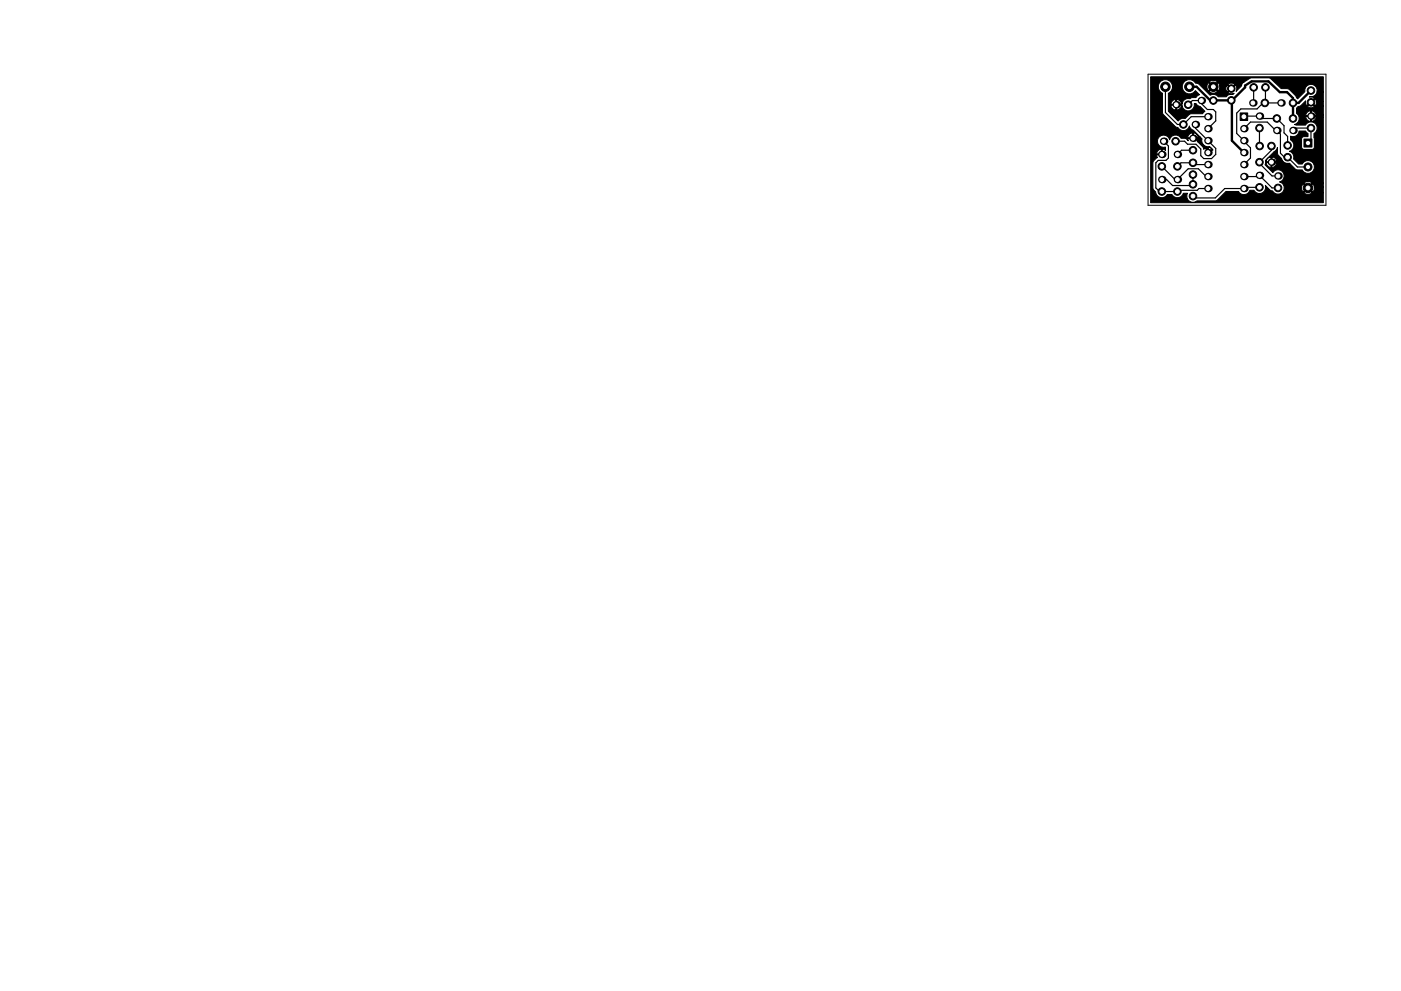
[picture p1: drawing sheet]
<svg xmlns="http://www.w3.org/2000/svg" width="297mm" height="210mm" viewBox="0 0 297 210" stroke-linecap="round" stroke-linejoin="round" font-family="sans-serif">
<path d="M243.4 15.7h37.7v27.9h-37.7z" fill="none" stroke="#000" stroke-width=".21"/>
<g fill="#000" stroke="#000" stroke-width=".21">
<path d="M262.9 24h1.6v1.6h-1.6zM276.5 29.5h1.7v1.7h-1.7zM244 16.3h36.6v3.2h-1.3v-.5a1.32 1.32 0 0 0-1.6-1.1 1.32 1.32 0 0 0-1 1.6l-1.6 1.5-.4-.7-1.3-1.3-.5-.2h-1.3l-2.1-2.1-.6-.2h-3.7l-1.5 .9h-5.6l-.1-.2a1.16 1.16 0 0 0-1.6 .2l.9 .9 .8-.9h5.6l-.4 .6h-1.5l-.1-.2a.95 .95 0 0 0-1.3 .2l.7 .6 .7-.6h1.5l-.1 .2-1.1 1.2a.96 .96 0 0 0-.2-1.3l-.7 .7h-.3l-.7-.7-1.6 .1-.4-.6-.8 .8h-.3l-.8-.8-.2 .1a1.15 1.15 0 0 0 .2 1.5l.8-.8h.3l.8 .8 .4-.5v-.5h1.5l-.2 .8 .2 .4h-2l-.8-.8-.9 .8 .1 .2a1.16 1.16 0 0 0 1.6-.2l2.1 .1 .7-.7h.3l-.8 .8 .4 .3 .9-.1-.3 .2a1.26 1.26 0 0 0-1.4 .5h-1.7l-.8-.5-.9 .2-2.4-2.3-.7-.2a1.52 1.52 0 0 0-2.3-.5 1.52 1.52 0 0 0 0 2.4 1.52 1.52 0 0 0 2.3-.4l.8 .9-.5 .3-.2 .3-1 .1-.3 .2a1.28 1.28 0 0 0-1.7 .9l-.2-.3a1.13 1.13 0 0 0-1.2-.4 1.13 1.13 0 0 0-.9 .9h1v-.9h.2v.9h.9l.2-.2v.6l-.2-.2h-2.1v.2a.93 .93 0 0 0 1 .8v-1h.2v1h.2l.4-.2 .5-.6a1.32 1.32 0 0 0 1.6 1 1.32 1.32 0 0 0 1-1.5h.4l.2 .2 .6 .4 1.1 1-.5 .5-2.7 .1-1 1-.1-.1a1.31 1.31 0 0 0-1.4 .6l-2.1-2.1v-3.8a1.51 1.51 0 0 0 .6-2.3 1.51 1.51 0 0 0-2.4 0 1.51 1.51 0 0 0 .6 2.3v4.3l2.7 2.8 .4 .1a1.4 1.4 0 0 0 1.4 .7 1.4 1.4 0 0 0 1.2-1 1.16 1.16 0 0 0 .8 .9l1.4 1.5h-.4a1.12 1.12 0 0 0-1.1-.8 1.12 1.12 0 0 0-1 .9h.9v-.9h.2v.9h1v-.1h.4l.5 .4a1.27 1.27 0 0 0 1.6 1.6l.6 .8a.87 .87 0 0 0-.9-.6v1.2h-.2v-1.2h-.2l-.6 .4-.2-.5-1.2-1.2 .2-.6h-2.1v.5l-.5-.5-1-.2a1.32 1.32 0 0 0-1.4-.5 1.32 1.32 0 0 0-1 1 1.32 1.32 0 0 0-1.7-1 1.32 1.32 0 0 0-.9 1.7 1.32 1.32 0 0 0 1.7 .8v.7l-.2-.1a1.07 1.07 0 0 0-1.6 .9h.9v-1h.2v1.2h-1.1l.1 .5-.9 .9v5.8a1.76 1.76 0 0 1 .7 1.3 1.31 1.31 0 0 0 2.3-.1h1v.1a1.31 1.31 0 0 0 1.3 .5 1.31 1.31 0 0 0 1.1-.9h.9l-.2 .4a1.31 1.31 0 0 0 .6 1.3 1.31 1.31 0 0 0 1.6-.1h4.1l2-2h2.7a1.31 1.31 0 0 0 1.3 .7 1.31 1.31 0 0 0 1.1-.9h.9v.1a1.31 1.31 0 0 0 1.7 .4 1.31 1.31 0 0 0 .7-1.6l1 1 .5 .2a1.32 1.32 0 0 0 2.2 .2 1.32 1.32 0 0 0-.7-2.1 1.3 1.3 0 0 0 .7-2 1.3 1.3 0 0 0-2.1 0l-1.7-1.6 .1-1 2.4-2.3 .2-.4v1.4l.8 .9 .2 .5h-1.2l-.1-.3a1.13 1.13 0 0 0-1.2-.4 1.13 1.13 0 0 0-.9 .9h1v-.9h.2v.9l2.2-.2 .8 .6h.7h-2.7l-.1-.2h-2.1v.2a.93 .93 0 0 0 1 .8v-1h.2v1h.1l.5-.2 .4-.6h2.7l1.4 1.3 1.3 .1a1.37 1.37 0 0 0 2.1 .4 1.37 1.37 0 0 0 0-2.1 1.37 1.37 0 0 0-2.1 .4h-.8l-1-1.1a1.26 1.26 0 0 0-.9-1.6 1.3 1.3 0 0 0 .9-1.1 1.3 1.3 0 0 0-.7-1.3v-.8a1.28 1.28 0 0 0 1.8-1.1h1.4l.5 .5v.7h-1l-.3 .3v2.1l.5 .3h1.7l.4-.3v-3.1a1.31 1.31 0 0 0 .3-2.1 1.31 1.31 0 0 0-2.1 .3h-2l-.3-.1 .4-.2a1.32 1.32 0 0 0 0-2.1v-1.2l.3-.3 .7-.2 .9-1a.9 .9 0 0 0 .3 1l1.5-1.5-.4-.3h-.6l.1-.1a1.32 1.32 0 0 0 1.6-1h1.3v2h-1.5l-.3-.5-.7 .7 .7 .7 .3-.4v-.5h1.5v1h-2l-.6-.6-.7 .6v.2a.95 .95 0 0 0 1.3-.2h2v1.9h-1.5l-.2-.5a1.23 1.23 0 0 0-2.1 .5l.1 .1h1v-.9h.2v.9l2.5-.1v.5l-3.7-.2a.85 .85 0 0 0 1 1v-1h.2v1h.1l.7-.4 .2-.4h1.5v14h-2.4a1.07 1.07 0 0 0-1.7 0l.8 .8 .9-.8h2.4v.7h-1.9l-.4-.6-.8 .9h-.3l-.9-.9a1.06 1.06 0 0 0 0 1.7l.9-.8h.3l.8 .8 .4-.5v-.6h1.9v1.3h-2.4l-.9-.9-.8 .9 .1 .1a1.16 1.16 0 0 0 1.6-.1h2.4v2.1h-36.6z"/>
<circle cx="247.1" cy="18.4" r="1"/>
<circle cx="252.2" cy="18.4" r="1"/>
<circle cx="257.3" cy="18.4" r="1"/>
<circle cx="261.1" cy="18.8" r=".8"/>
<circle cx="265.8" cy="18.5" r=".8"/>
<circle cx="268.3" cy="18.5" r=".8"/>
<circle cx="278" cy="19.2" r=".8"/>
<circle cx="246.3" cy="35.3" r=".8"/>
<circle cx="249.3" cy="30" r=".8"/>
<circle cx="249.6" cy="35.3" r=".8"/>
<circle cx="250.9" cy="26.4" r=".8"/>
<circle cx="251.9" cy="22.2" r=".8"/>
<circle cx="252.9" cy="37" r=".8"/>
<circle cx="252.9" cy="34.5" r=".8"/>
<circle cx="252.9" cy="39.1" r=".8"/>
<circle cx="252.9" cy="31.9" r=".8"/>
<circle cx="257.3" cy="21.3" r=".8"/>
<circle cx="261.1" cy="21.3" r=".8"/>
<circle cx="267" cy="27.2" r=".8"/>
<circle cx="267" cy="34.4" r=".8"/>
<circle cx="267" cy="39.7" r=".8"/>
<circle cx="267.1" cy="31" r=".8"/>
<circle cx="268.2" cy="21.8" r=".8"/>
<circle cx="269.6" cy="31" r=".8"/>
<circle cx="270.7" cy="25.1" r=".8"/>
<circle cx="271" cy="39.9" r=".8"/>
<circle cx="273" cy="33.4" r=".8"/>
<circle cx="273" cy="30.9" r=".8"/>
<circle cx="274.1" cy="25.1" r=".8"/>
<circle cx="274.1" cy="21.8" r=".8"/>
<circle cx="277.3" cy="39.9" r="1"/>
<circle cx="277.3" cy="35.4" r=".85"/>
<circle cx="278" cy="27.2" r=".8"/>
<circle cx="278" cy="21.7" r=".8"/>
<circle cx="246.3" cy="40.6" r=".8"/>
<circle cx="249.6" cy="40.6" r=".8"/>
<circle cx="252.9" cy="41.6" r=".8"/>
</g>
<g fill="#000">
<circle cx="246.3" cy="38.1" r=".8"/>
<circle cx="246.3" cy="32.8" r=".8"/>
<circle cx="246.7" cy="30" r=".8"/>
<circle cx="249.4" cy="22.2" r=".8"/>
<circle cx="249.6" cy="32.8" r=".8"/>
<circle cx="249.6" cy="38.1" r=".8"/>
<circle cx="252.9" cy="29.3" r=".8"/>
<circle cx="253.4" cy="26.4" r=".8"/>
<circle cx="254.7" cy="21.3" r=".8"/>
<circle cx="256.1" cy="24.8" r=".8"/>
<circle cx="256.1" cy="37.5" r=".8"/>
<circle cx="256.1" cy="27.3" r=".8"/>
<circle cx="256.1" cy="34.9" r=".8"/>
<circle cx="256.1" cy="29.8" r=".8"/>
<circle cx="256.1" cy="40" r=".8"/>
<circle cx="256.1" cy="32.4" r=".8"/>
<circle cx="263.7" cy="27.3" r=".8"/>
<circle cx="263.7" cy="29.8" r=".8"/>
<circle cx="263.7" cy="32.4" r=".8"/>
<circle cx="263.7" cy="37.5" r=".8"/>
<circle cx="263.7" cy="40" r=".8"/>
<circle cx="263.7" cy="34.9" r=".8"/>
<circle cx="265.6" cy="21.8" r=".8"/>
<circle cx="267" cy="24.6" r=".8"/>
<circle cx="267" cy="37.2" r=".8"/>
<circle cx="269.6" cy="34.4" r=".8"/>
<circle cx="270.7" cy="27.7" r=".8"/>
<circle cx="271" cy="37.3" r=".8"/>
<circle cx="271.6" cy="21.8" r=".8"/>
<circle cx="274.1" cy="27.7" r=".8"/>
<circle cx="278" cy="24.6" r=".8"/>
</g>
<g fill="none" stroke="#000" stroke-width=".25">
<path d="M247.1 18.4v5.5l2.5 2.5h1.3l1.7-1.6h3.5M265.8 18.2v3.3l-.2 .2M268.3 18.2v3.4l-.1 .1M246.3 38.1h1l1.3 1.3h4.1l.2-.3M246.3 35.3l2.8 2.8h.5l2.3-2.3h2.2l1.6 1.7h.4M246.7 30l1 1v2.5l-.5 .5h-1.6l-.5 .5v5.4l.7 .7h3.8l.3-.2h3.9l.4-.4h1.9M251.9 22.2l.9-.9h1.9v.7l1.3 1.2h1.3l.5 .5v1.9l-1.7 1.7M252.9 37.3v2.2M252.9 31.9h-2.4l-.9 .9M253.4 26.4v.8l4.4 4.3v1.3l-.9 .8h-1.7l-.6-.6v-1.4l-1-1h-1.8l-.6-.6h-1.9M256 34.8l.1 .1h-2.8l-.4-.4h-2.5l-.8 .8M263.7 37.5h3.1l.2-.3 2.7 2.7h1.3"/>
<path d="M263.7 24.8l.2-.2h3.1l.5 .5h3.2l1.5 1.6v1.5l.8 .8v1.9M263.7 27.3l1.4-1.4h3.6l1.8 1.8h.2l.8 .7v4.1l.8 .9h.7l2.1 2h2.2M267 27.2l.1 3.8M267 39.7h-3l-.3 .3h-4l-2 2h-4.8M268.2 21.7h-.3l-1.4 1.4h-3.4l-.9 .9v4.3l2.9 3.1v2.1l-1.4 1.4M268.2 21.7l.1 .1h3.3M269.6 31v.9l-2.6 2.5v.3l2.7 2.6h1.3M274.1 27.7l.6-.5h3.3v2.5l-.7 .6"/>
</g>
<path d="M252.2 18.4h1.5l3.5 3.5M278 19.2l-2.7 2.6h-1.2M252.9 29.3h.7l2.5 2.6v.5h.3l.5-.5M257.2 21.3h4l2.8-2.8v-.3l1.4-.9h3.5l2.4 2.3h1.6l1.2 1.2v4.3M261.1 21.3l.1 .1v8.4l2.5 2.6" fill="none" stroke="#000" stroke-width=".5"/>
<g fill="#fff" stroke="#fff" stroke-width=".21">
<circle cx="252.9" cy="39.1" r=".4"/>
<circle cx="252.9" cy="41.6" r=".4"/>
<circle cx="268.3" cy="18.5" r=".4"/>
<circle cx="265.8" cy="18.5" r=".4"/>
<circle cx="261.1" cy="18.8" r=".4"/>
<circle cx="261.1" cy="21.3" r=".4"/>
<circle cx="252.9" cy="34.5" r=".4"/>
<circle cx="252.9" cy="37" r=".4"/>
<circle cx="277.3" cy="35.4" r=".35"/>
<circle cx="277.3" cy="30.3" r=".35"/>
<circle cx="247.1" cy="18.4" r=".4"/>
<circle cx="277.3" cy="39.9" r=".4"/>
<circle cx="252.2" cy="18.4" r=".4"/>
<circle cx="257.3" cy="18.4" r=".4"/>
<circle cx="263.7" cy="24.8" r=".4"/>
<circle cx="256.1" cy="40" r=".4"/>
<circle cx="263.7" cy="27.3" r=".4"/>
<circle cx="256.1" cy="37.5" r=".4"/>
<circle cx="263.7" cy="29.8" r=".4"/>
<circle cx="256.1" cy="34.9" r=".4"/>
<circle cx="263.7" cy="32.4" r=".4"/>
<circle cx="256.1" cy="32.4" r=".4"/>
<circle cx="263.7" cy="34.9" r=".4"/>
<circle cx="256.1" cy="29.8" r=".4"/>
<circle cx="263.7" cy="37.5" r=".4"/>
<circle cx="256.1" cy="27.3" r=".4"/>
<circle cx="263.7" cy="40" r=".4"/>
<circle cx="256.1" cy="24.8" r=".4"/>
<circle cx="274.1" cy="25.1" r=".4"/>
<circle cx="274.1" cy="27.7" r=".4"/>
<circle cx="278" cy="27.2" r=".4"/>
<circle cx="278" cy="24.6" r=".4"/>
<circle cx="274.1" cy="21.8" r=".4"/>
<circle cx="271.6" cy="21.8" r=".4"/>
<circle cx="268.2" cy="21.8" r=".4"/>
<circle cx="265.6" cy="21.8" r=".4"/>
<circle cx="270.7" cy="25.1" r=".4"/>
<circle cx="270.7" cy="27.7" r=".4"/>
<circle cx="267" cy="27.2" r=".4"/>
<circle cx="267" cy="24.6" r=".4"/>
<circle cx="267" cy="34.4" r=".4"/>
<circle cx="269.6" cy="34.4" r=".4"/>
<circle cx="271" cy="39.9" r=".4"/>
<circle cx="271" cy="37.3" r=".4"/>
<circle cx="267" cy="39.7" r=".4"/>
<circle cx="267" cy="37.2" r=".4"/>
<circle cx="246.3" cy="40.6" r=".4"/>
<circle cx="246.3" cy="38.1" r=".4"/>
<circle cx="249.6" cy="35.3" r=".4"/>
<circle cx="249.6" cy="32.8" r=".4"/>
<circle cx="252.9" cy="31.9" r=".4"/>
<circle cx="252.9" cy="29.3" r=".4"/>
<circle cx="246.3" cy="35.3" r=".4"/>
<circle cx="246.3" cy="32.8" r=".4"/>
<circle cx="249.6" cy="40.6" r=".4"/>
<circle cx="249.6" cy="38.1" r=".4"/>
<circle cx="249.3" cy="30" r=".4"/>
<circle cx="246.7" cy="30" r=".4"/>
<circle cx="257.3" cy="21.3" r=".4"/>
<circle cx="254.7" cy="21.3" r=".4"/>
<circle cx="251.9" cy="22.2" r=".4"/>
<circle cx="249.4" cy="22.2" r=".4"/>
<circle cx="250.9" cy="26.4" r=".4"/>
<circle cx="253.4" cy="26.4" r=".4"/>
<circle cx="269.6" cy="31" r=".4"/>
<circle cx="267.1" cy="31" r=".4"/>
<circle cx="278" cy="21.7" r=".4"/>
<circle cx="278" cy="19.2" r=".4"/>
<circle cx="273" cy="30.9" r=".4"/>
<circle cx="273" cy="33.4" r=".4"/>
</g>
</svg>
